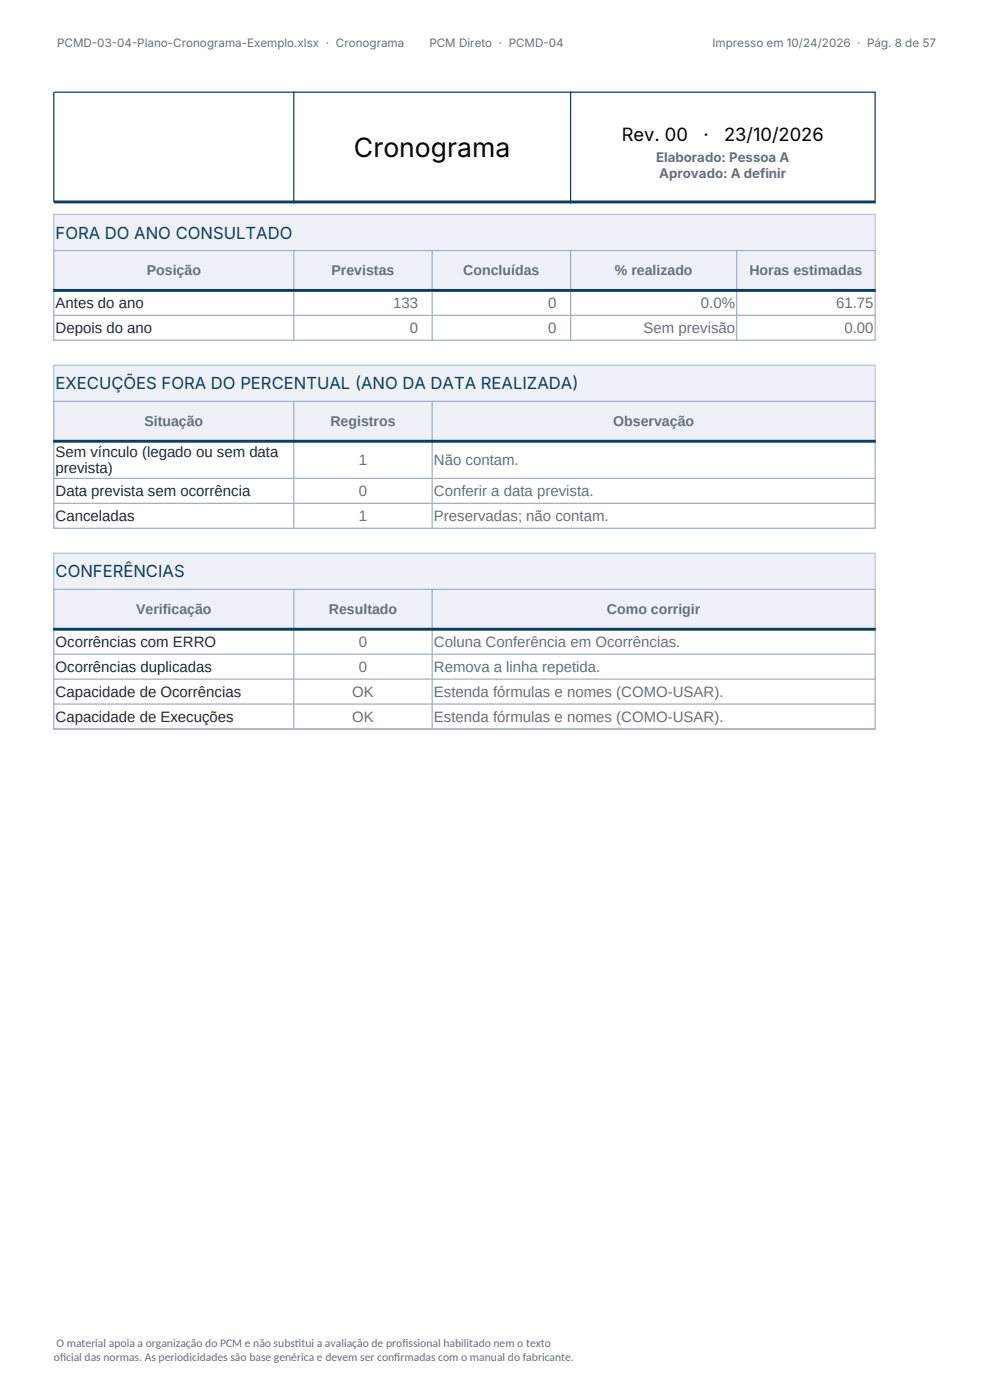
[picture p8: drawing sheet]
<svg xmlns="http://www.w3.org/2000/svg" width="210mm" height="297mm" viewBox="0 0 210 297" stroke-linecap="round" stroke-linejoin="round" font-family="sans-serif">
<defs><g id="words">
<text font-size="5.6" x="75.1" y="33.3">Cronograma</text>
<g font-size="3.9">
<text x="131.9" y="29.9">Rev. 00</text>
<text x="149.2" y="29.9">·</text>
<text x="153.6" y="29.9">23/10/2026</text>
</g>
<g font-size="3.5" fill="#0b3d63">
<text x="11.8" y="50.6">FORA DO ANO CONSULTADO</text>
<text x="11.8" y="82.6">EXECUÇÕES FORA DO PERCENTUAL (ANO DA DATA REALIZADA)</text>
<text x="11.8" y="122.5">CONFERÊNCIAS</text>
</g>
<g font-size="3.2" fill="#1f2937">
<text x="11.8" y="65.4">Antes do ano</text>
<text x="11.8" y="70.7">Depois do ano</text>
<text x="11.8" y="96.9">Sem vínculo (legado ou sem data</text>
<text x="11.8" y="100.4">prevista)</text>
<text x="11.8" y="105.2">Data prevista sem ocorrência</text>
<text x="11.8" y="110.5">Canceladas</text>
<text x="11.8" y="137.2">Ocorrências com ERRO</text>
<text x="11.8" y="142.5">Ocorrências duplicadas</text>
<text x="11.8" y="147.8">Capacidade de Ocorrências</text>
<text x="11.8" y="153.1">Capacidade de Execuções</text>
</g>
<g font-size="3.2" fill="#64717d">
<text x="83.4" y="65.4">133</text>
<text x="116.3" y="65.4">0</text>
<text x="148.7" y="65.4">0.0%</text>
<text x="177.3" y="65.4">61.75</text>
<text x="86.9" y="70.7">0</text>
<text x="116.3" y="70.7">0</text>
<text x="136.5" y="70.7">Sem previsão</text>
<text x="179.1" y="70.7">0.00</text>
<text x="76.1" y="98.7">1</text>
<text x="92" y="98.7">Não contam.</text>
<text x="76.1" y="105.2">0</text>
<text x="92" y="105.2">Conferir a data prevista.</text>
<text x="76.1" y="110.5">1</text>
<text x="92" y="110.5">Preservadas; não contam.</text>
<text x="76.1" y="137.2">0</text>
<text x="92" y="137.2">Coluna Conferência em Ocorrências.</text>
<text x="76.1" y="142.5">0</text>
<text x="92" y="142.5">Remova a linha repetida.</text>
<text x="74.7" y="147.8">OK</text>
<text x="92" y="147.8">Estenda fórmulas e nomes (COMO-USAR).</text>
<text x="74.7" y="153.1">OK</text>
<text x="92" y="153.1">Estenda fórmulas e nomes (COMO-USAR).</text>
</g>
<g font-size="3" fill="#64717d">
<text x="31.1" y="58.4">Posição</text>
<text x="70.3" y="58.4">Previstas</text>
<text x="98.3" y="58.4">Concluídas</text>
<text x="130.4" y="58.4">% realizado</text>
<text x="159" y="58.4">Horas estimadas</text>
<text x="30.6" y="90.4">Situação</text>
<text x="70.1" y="90.4">Registros</text>
<text x="130.1" y="90.4">Observação</text>
<text x="28.9" y="130.3">Verificação</text>
<text x="69.8" y="130.3">Resultado</text>
<text x="128.8" y="130.3">Como corrigir</text>
</g>
<g font-size="2.8" fill="#64717d">
<text x="139.2" y="34.3">Elaborado: Pessoa A</text>
<text x="139.8" y="37.7">Aprovado: A definir</text>
</g>
<g font-size="2.5" fill="#64717d">
<text x="12.1" y="10">PCMD-03-04-Plano-Cronograma-Exemplo.xlsx · Cronograma</text>
<text x="91.1" y="10">PCM Direto · PCMD-04</text>
<text x="151.1" y="10">Impresso em 10/24/2026 · Pág. 8 de 57</text>
<text x="12" y="285.7">O material apoia a organização do PCM e não subst</text>
<text x="62.6" y="285.7">itui a avaliação de prof</text>
<text x="85.4" y="285.7">issional habilitado nem o texto</text>
<text x="11.4" y="288.7">of</text>
<text x="12.7" y="288.7">icial das normas. As periodicidades são base genérica e devem ser conf</text>
<text x="83.6" y="288.7">irmadas com o manual do fabricante.</text>
</g>
</g></defs>
<path d="M62.3 19.4v23.8M121 19.4v23.8M185.6 19.6h-174.2v23.2M185.6 19.4v23.8" fill="none" stroke="#0b3d63" stroke-width=".26"/>
<path d="M11.4 42.8h174.2" fill="none" stroke="#0b3d63" stroke-width=".62" stroke-linecap="butt"/>
<g fill="#eef2f8">
<path d="M11.4 45.5h174.2v16.1h-174.2z" fill-rule="evenodd"/>
<path d="M11.4 77.5h174.2v16.1h-174.2z" fill-rule="evenodd"/>
<path d="M11.4 117.3h174.2v16.2h-174.2z" fill-rule="evenodd"/>
</g>
<path d="M11.3 45.5h174.5M11.4 45.4v7.9M185.6 45.5v7.7M11.3 77.5h174.5M11.4 77.4v7.9M185.6 77.5v7.7M11.3 117.4h174.5M11.4 117.2v8M185.6 117.4v7.6" fill="none" stroke="#b8c4d8" stroke-width=".26"/>
<g fill="none" stroke="#9fb0c9" stroke-width=".26">
<path d="M11.3 53.2h174.5M11.4 53v19.3M62.3 53v19.3M91.7 53v19.3M121 53v19.3M156.3 53v19.3M185.6 53.2v19M11.3 66.9h174.5M11.3 72.2h174.5M11.3 85.2h174.5M11.4 85v27.2M62.3 85v27.2"/>
<path d="M91.7 85v27.2M185.6 85.2v26.9M11.3 101.5h174.5M11.3 106.8h174.5M11.3 112.1h174.5M11.3 125h174.5M11.3 138.8h174.5M11.4 124.9v29.9M62.3 124.9v29.9M91.7 124.9v29.9M185.6 125v29.7M11.3 144.1h174.5"/>
<path d="M11.3 149.4h174.5M11.3 154.7h174.5"/>
</g>
<path d="M11.3 61.6h174.5M11.3 93.6h174.5M11.3 133.5h174.5" fill="none" stroke="#0b3d63" stroke-width=".62" stroke-linecap="butt"/>
<use href="#words"/>
</svg>
